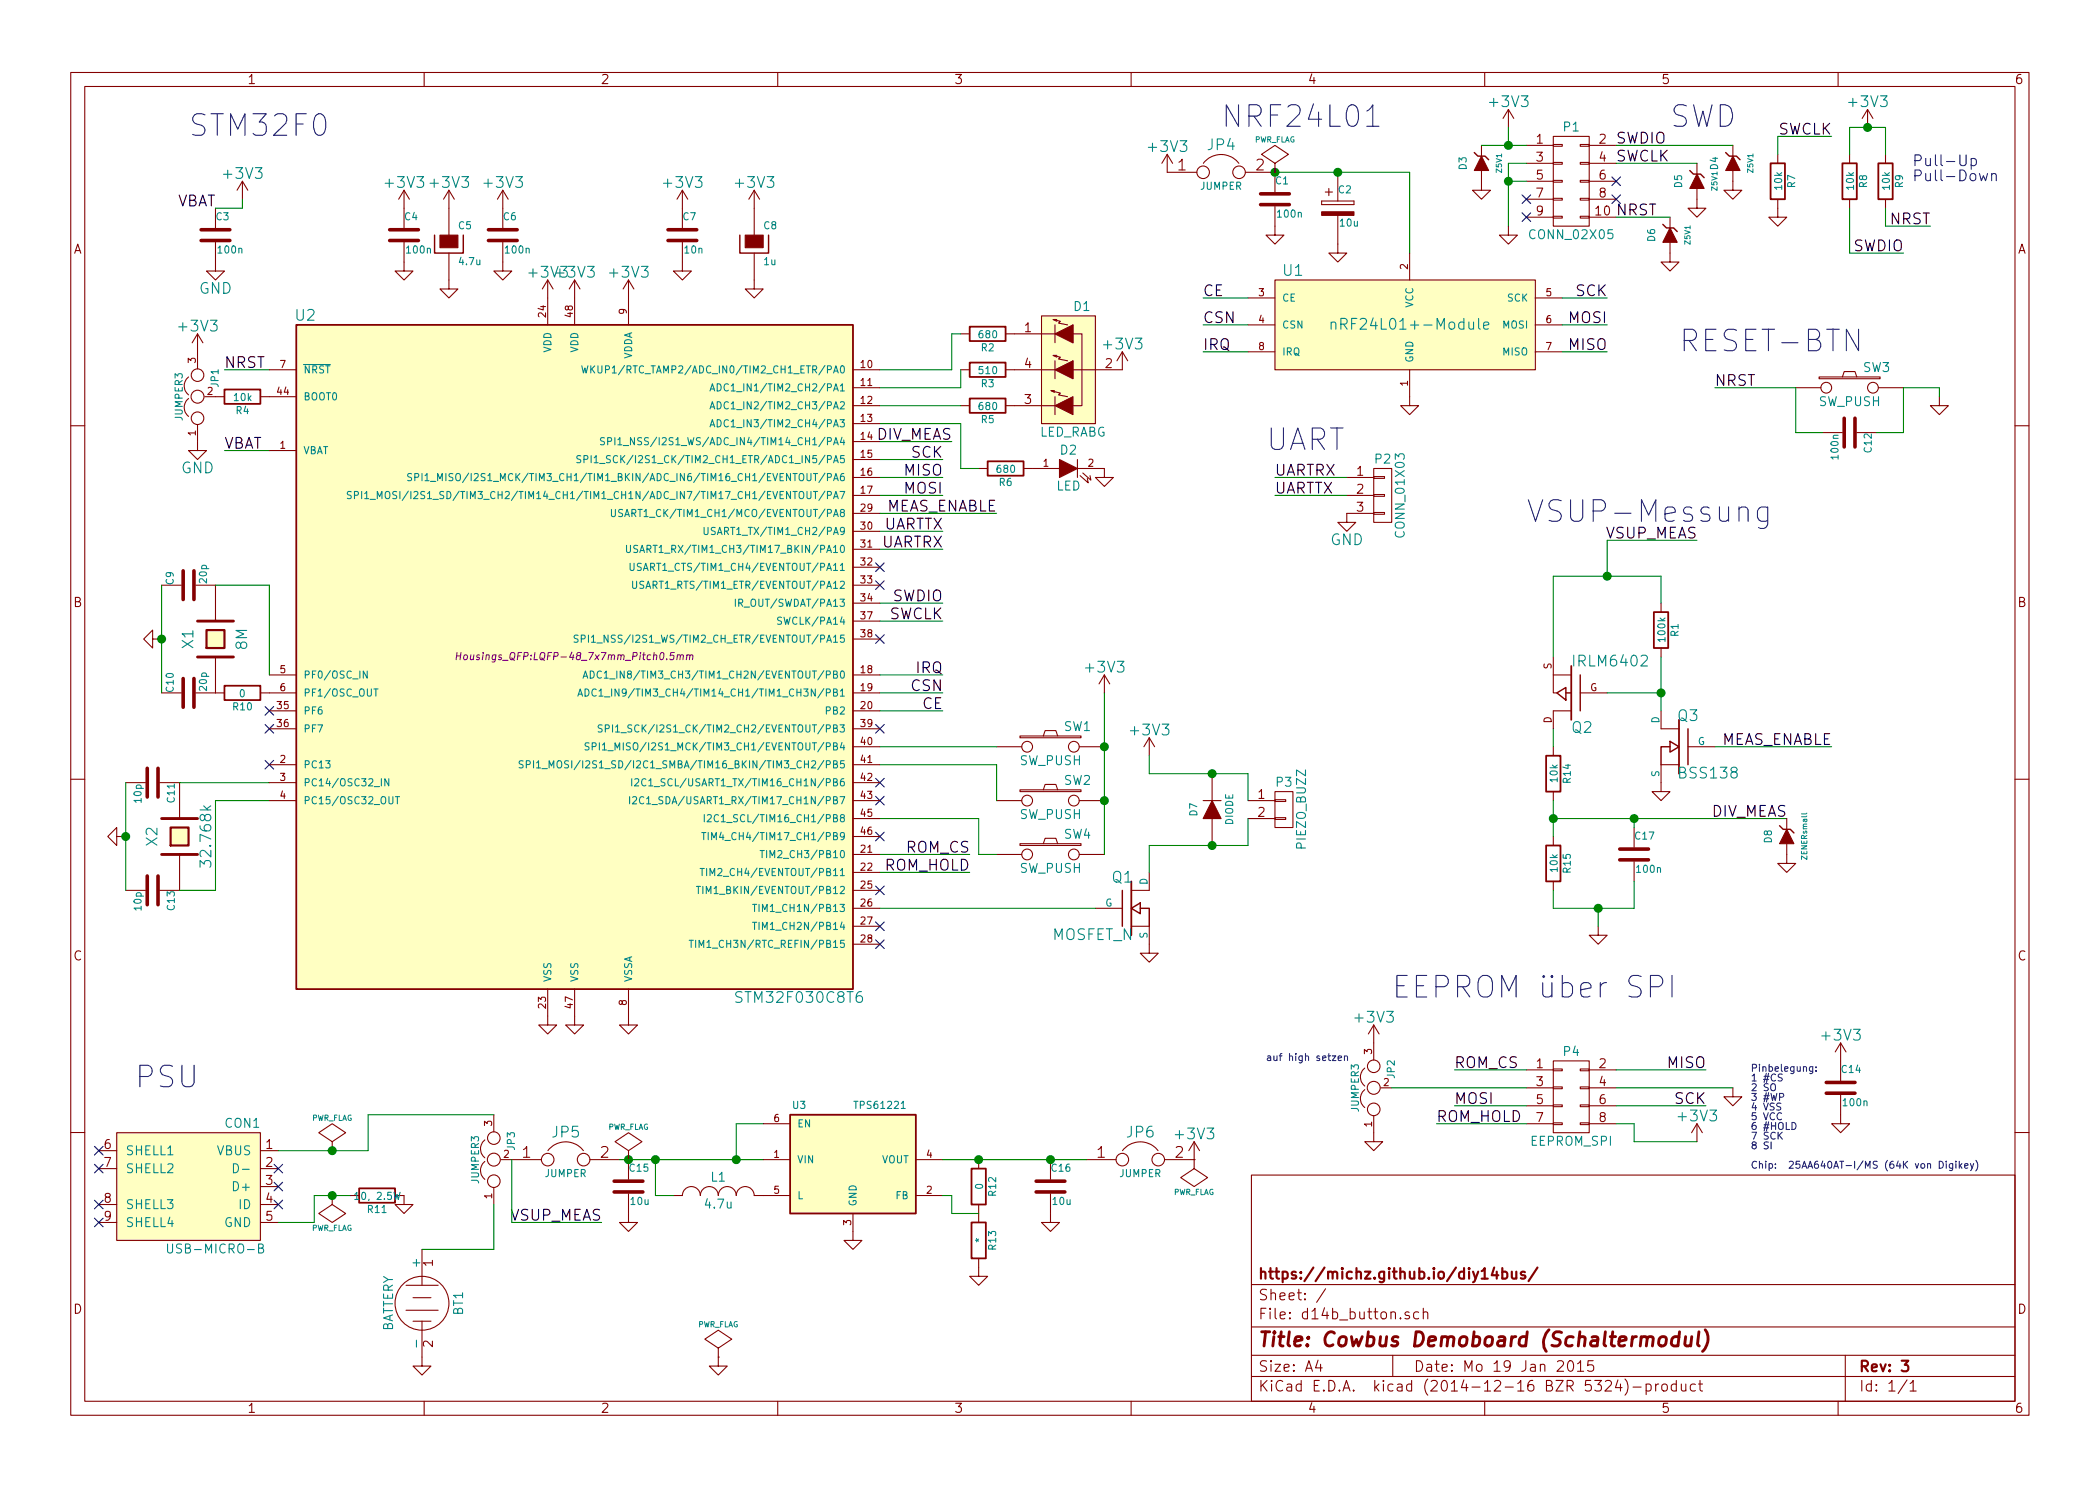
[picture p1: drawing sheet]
<svg xmlns="http://www.w3.org/2000/svg" width="297mm" height="210mm" viewBox="0 0 297 210" stroke-linecap="round" stroke-linejoin="round" font-family="sans-serif">
<defs><g id="words">
<g font-size="4.2" fill="#0000c2">
<text x="26.7" y="19.3">STM32F0</text>
<text x="172.7" y="18">NRF24L01</text>
<text x="236.2" y="18">SWD</text>
<text x="237.5" y="49.8">RESET-BTN</text>
<text x="179.1" y="63.7">UART</text>
<text x="215.9" y="73.9">VSUP-Messung</text>
<text x="196.8" y="141.2">EEPROM über SPI</text>
<text x="19" y="153.9">PSU</text>
</g>
<text font-size="2.8" fill="#840000" x="178" y="190.5">Title: Cowbus Demoboard (Schaltermodul)</text>
<g font-size="2.1" fill="#008484">
<text x="210.9" y="15.2">+3V3</text>
<text x="261.7" y="15.2">+3V3</text>
<text x="162.6" y="21.5">+3V3</text>
<text x="170.8" y="21.3">JP4</text>
<text x="31.8" y="25.3">+3V3</text>
<text x="54.7" y="26.6">+3V3 +3V3</text>
<text x="68.6" y="26.6">+3V3</text>
<text x="94" y="26.6">+3V3</text>
<text x="104.2" y="26.6">+3V3</text>
<text x="28.1" y="41.6">GND</text>
<text x="75" y="39.3">+3V3</text>
<text x="78.8" y="39.3">+3V3</text>
<text x="86.4" y="39.3">+3V3</text>
<text x="181.5" y="39">U1</text>
<text x="25.5" y="46.9">+3V3</text>
<text x="41.8" y="45.4">U2</text>
<text x="189.6" y="46.7">nRF24L01+-Module</text>
<text x="156.3" y="49.4">+3V3</text>
<text x="25.6" y="67">GND</text>
<text x="188.1" y="77.1">GND</text>
<text x="27.4" y="91.7" transform="rotate(-90 27.4 91.7)">X1</text>
<text x="35" y="91.9" transform="rotate(-90 35 91.9)">8M</text>
<text x="153.7" y="95.2">+3V3</text>
<text x="222.8" y="94.3">IRLM6402</text>
<text x="160.1" y="104.1">+3V3</text>
<text x="222.4" y="103.7">Q2</text>
<text x="237.4" y="102">Q3</text>
<text x="237.7" y="110.2">BSS138</text>
<text x="22.3" y="119.7" transform="rotate(-90 22.3 119.7)">X2</text>
<text x="29.9" y="122.2" transform="rotate(-90 29.9 122.2)">32.768k</text>
<text x="157.4" y="124.9">Q1</text>
<text x="148.8" y="133">MOSFET_N</text>
<text x="104.6" y="141.9">STM32F030C8T6</text>
<text x="191.8" y="144.7">+3V3</text>
<text x="257.9" y="147.2">+3V3</text>
<text x="78.1" y="161">JP5</text>
<text x="159.4" y="161">JP6</text>
<text x="166.4" y="161.2">+3V3</text>
<text x="237.5" y="158.7">+3V3</text>
</g>
<g font-size="2.1">
<text x="228.6" y="20.3">SWDIO</text>
<text x="228.6" y="22.9">SWCLK</text>
<text x="251.3" y="19">SWCLK</text>
<text x="24.7" y="29.2">VBAT</text>
<text x="228.6" y="30.5">NRST</text>
<text x="262.1" y="35.6">SWDIO</text>
<text x="267.3" y="31.7">NRST</text>
<text x="170.2" y="41.9">CE</text>
<text x="222.9" y="41.9">SCK</text>
<text x="170.2" y="45.7">CSN</text>
<text x="221.9" y="45.7">MOSI</text>
<text x="31.7" y="52.1">NRST</text>
<text x="170.2" y="49.5">IRQ</text>
<text x="221.9" y="49.5">MISO</text>
<text x="242.6" y="54.6">NRST</text>
<text x="31.7" y="63.5">VBAT</text>
<text x="123.8" y="62.2">DIV_MEAS</text>
<text x="128.9" y="64.8">SCK</text>
<text x="127.9" y="67.3">MISO</text>
<text x="127.9" y="69.8">MOSI</text>
<text x="180.3" y="67.3">UARTRX</text>
<text x="180.3" y="69.8">UARTTX</text>
<text x="124.5" y="77.5">UARTRX</text>
<text x="124.7" y="74.9">UARTTX</text>
<text x="124.9" y="72.4">MEAS_ENABLE</text>
<text x="226.9" y="76.2">VSUP_MEAS</text>
<text x="125.6" y="87.6">SWCLK</text>
<text x="126.2" y="85.1">SWDIO</text>
<text x="129.6" y="95.2">IRQ</text>
<text x="128.9" y="97.8">CSN</text>
<text x="130.4" y="100.3">CE</text>
<text x="243.1" y="105.4">MEAS_ENABLE</text>
<text x="241.9" y="115.6">DIV_MEAS</text>
<text x="125" y="123.2">ROM_HOLD</text>
<text x="128.1" y="120.6">ROM_CS</text>
<text x="205.7" y="151.1">ROM_CS</text>
<text x="235.9" y="151.1">MISO</text>
<text x="203.2" y="158.7">ROM_HOLD</text>
<text x="205.7" y="156.2">MOSI</text>
<text x="236.8" y="156.2">SCK</text>
<text x="72" y="172.7">VSUP_MEAS</text>
</g>
<g font-size="2.1" fill="#0000c2">
<text x="270.5" y="23.5">Pull-Up</text>
<text x="270.5" y="25.6">Pull-Down</text>
</g>
<g font-size="2.1" fill="#840000">
<text x="166.6" y="24.1">1</text>
<text x="177.6" y="24.1">2</text>
<text x="73.9" y="163.8">1</text>
<text x="84.9" y="163.8">2</text>
<text x="155.2" y="163.8">1</text>
<text x="166.2" y="163.8">2</text>
<text x="178" y="184">Sheet: /</text>
<text x="178" y="181">https://michz.github.io/diy14bus/</text>
<text x="178" y="186.7">File: d14b_button.sch</text>
<text x="178" y="196.9">KiCad E.D.A. kicad (2014-12-16 BZR 5324)-product</text>
<text x="178" y="194.1">Size: A4</text>
<text x="200" y="194.1">Date: Mo 19 Jan 2015</text>
<text x="263" y="194.1">Rev: 3</text>
<text x="263" y="196.9">Id: 1/1</text>
</g>
<g font-size="1.8" fill="#840000">
<text x="35" y="11.9">1</text>
<text x="85" y="11.9">2</text>
<text x="135" y="11.9">3</text>
<text x="185" y="11.9">4</text>
<text x="235" y="11.9">5</text>
<text x="285" y="11.9">6</text>
<text x="217.3" y="20.3">1</text>
<text x="217.3" y="22.9">3</text>
<text x="226.2" y="20.3">2</text>
<text x="226.2" y="22.9">4</text>
<text x="217.3" y="25.4">5</text>
<text x="217.3" y="27.9">7</text>
<text x="226.2" y="25.4">6</text>
<text x="226.2" y="27.9">8</text>
<text x="10.4" y="35.9">A</text>
<text x="217.3" y="30.5">9</text>
<text x="225.7" y="30.5">10</text>
<text x="285.4" y="35.9">A</text>
<text x="144.9" y="47">1</text>
<text x="144.9" y="52.1">4</text>
<text x="156.4" y="52.1">2</text>
<text x="144.9" y="57.1">3</text>
<text x="191.9" y="67.3">1</text>
<text x="191.9" y="69.8">2</text>
<text x="191.9" y="72.4">3</text>
<text x="10.4" y="85.9">B</text>
<text x="285.4" y="85.9">B</text>
<text x="178" y="113">1</text>
<text x="178" y="115.6">2</text>
<text x="10.4" y="135.9">C</text>
<text x="285.4" y="135.9">C</text>
<text x="217.3" y="151.1">1</text>
<text x="217.3" y="153.7">3</text>
<text x="226.2" y="151.1">2</text>
<text x="226.2" y="153.7">4</text>
<text x="217.3" y="156.2">5</text>
<text x="217.3" y="158.7">7</text>
<text x="226.2" y="156.2">6</text>
<text x="226.2" y="158.7">8</text>
<text x="14.8" y="162.6">6</text>
<text x="14.8" y="165.1">7</text>
<text x="37.6" y="162.6">1</text>
<text x="37.6" y="165.1">2</text>
<text x="37.6" y="167.6">3</text>
<text x="14.8" y="170.2">8</text>
<text x="14.8" y="172.7">9</text>
<text x="37.6" y="170.2">4</text>
<text x="37.6" y="172.7">5</text>
<text x="61.2" y="179.2" transform="rotate(-90 61.2 179.2)">1</text>
<text x="10.4" y="185.9">D</text>
<text x="285.4" y="185.9">D</text>
<text x="61.2" y="190.6" transform="rotate(-90 61.2 190.6)">2</text>
<text x="35" y="199.9">1</text>
<text x="85" y="199.9">2</text>
<text x="135" y="199.9">3</text>
<text x="185" y="199.9">4</text>
<text x="235" y="199.9">5</text>
<text x="285" y="199.9">6</text>
</g>
<g font-size="1.8" fill="#008484">
<text x="221.2" y="18.6">P1</text>
<text x="216.6" y="33.8">CONN_02X05</text>
<text x="151.9" y="44">D1</text>
<text x="263.5" y="52.6">SW3</text>
<text x="257.3" y="57.4">SW_PUSH</text>
<text x="146.9" y="61.8">LED_RABG</text>
<text x="150" y="64.3">D2</text>
<text x="194.5" y="65.6">P2</text>
<text x="149.4" y="69.4">LED</text>
<text x="198.7" y="75.7" transform="rotate(-90 198.7 75.7)">CONN_01X03</text>
<text x="150.5" y="103.4">SW1</text>
<text x="144.2" y="108.2">SW_PUSH</text>
<text x="150.5" y="111">SW2</text>
<text x="180.5" y="111.3">P3</text>
<text x="144.2" y="115.9">SW_PUSH</text>
<text x="150.5" y="118.7">SW4</text>
<text x="144.2" y="123.5">SW_PUSH</text>
<text x="184.7" y="120" transform="rotate(-90 184.7 120)">PIEZO_BUZZ</text>
<text x="221.2" y="149.4">P4</text>
<text x="31.9" y="159.6">CON1</text>
<text x="17.8" y="163.4">SHELL1</text>
<text x="17.8" y="166">SHELL2</text>
<text x="30.7" y="163.4">VBUS</text>
<text x="100.6" y="167.2">L1</text>
<text x="216.5" y="162.1">EEPROM_SPI</text>
<text x="17.8" y="171.1">SHELL3</text>
<text x="17.8" y="173.6">SHELL4</text>
<text x="31.6" y="173.6">GND</text>
<text x="33.2" y="168.5">D+</text>
<text x="33.8" y="171.1">ID</text>
<text x="99.8" y="171">4.7u</text>
<text x="24.4" y="177.3">USB-MICRO-B</text>
<text x="59.4" y="179.2" transform="rotate(-90 59.4 179.2)">+</text>
<text x="55.6" y="188.6" transform="rotate(-90 55.6 188.6)">BATTERY</text>
<text x="59.4" y="190.4" transform="rotate(-90 59.4 190.4)">-</text>
<text x="65.5" y="186.1" transform="rotate(-90 65.5 186.1)">BT1</text>
</g>
<g font-size="1.4" fill="#008484">
<text x="207.4" y="24" transform="rotate(-90 207.4 24)">D3</text>
<text x="243" y="24" transform="rotate(-90 243 24)">D4</text>
<text x="169.8" y="26.8">JUMPER</text>
<text x="180.4" y="26.1">C1</text>
<text x="189.3" y="27.4">C2</text>
<text x="237.9" y="26.5" transform="rotate(-90 237.9 26.5)">D5</text>
<text x="252.1" y="26.8" transform="rotate(-90 252.1 26.8)">10k</text>
<text x="253.9" y="26.5" transform="rotate(-90 253.9 26.5)">R7</text>
<text x="262.2" y="26.8" transform="rotate(-90 262.2 26.8)">10k</text>
<text x="264.1" y="26.5" transform="rotate(-90 264.1 26.5)">R8</text>
<text x="267.3" y="26.8" transform="rotate(-90 267.3 26.8)">10k</text>
<text x="269.2" y="26.5" transform="rotate(-90 269.2 26.5)">R9</text>
<text x="30.6" y="31.2">C3</text>
<text x="30.9" y="35.9">100n</text>
<text x="57.3" y="31.2">C4</text>
<text x="57.6" y="35.9">100n</text>
<text x="64.9" y="32.4">C5</text>
<text x="71.2" y="31.2">C6</text>
<text x="71.6" y="35.9">100n</text>
<text x="96.6" y="31.2">C7</text>
<text x="96.9" y="35.9">10n</text>
<text x="108.1" y="32.4">C8</text>
<text x="180.8" y="30.8">100n</text>
<text x="189.6" y="32">10u</text>
<text x="234.1" y="34.2" transform="rotate(-90 234.1 34.2)">D6</text>
<text x="65" y="37.5">4.7u</text>
<text x="108.1" y="37.5">1u</text>
<text x="138.6" y="47.8">680</text>
<text x="181.4" y="42.7">CE</text>
<text x="181.4" y="46.5">CSN</text>
<text x="199.9" y="43.6" transform="rotate(-90 199.9 43.6)">VCC</text>
<text x="212.5" y="46.5">MOSI</text>
<text x="213.2" y="42.7">SCK</text>
<text x="42.9" y="52.8">NRST</text>
<text x="78" y="50" transform="rotate(-90 78 50)">VDD</text>
<text x="81.8" y="50" transform="rotate(-90 81.8 50)">VDD</text>
<text x="85.2" y="52.8">WKUP1/RTC_TAMP2/ADC_IN0/TIM2_CH1_ETR/PA0</text>
<text x="89.4" y="51" transform="rotate(-90 89.4 51)">VDDA</text>
<text x="138.6" y="52.9">510</text>
<text x="138.8" y="49.7">R2</text>
<text x="181.4" y="50.3">IRQ</text>
<text x="199.9" y="51.3" transform="rotate(-90 199.9 51.3)">GND</text>
<text x="212.5" y="50.3">MISO</text>
<text x="25.8" y="59.5" transform="rotate(-90 25.8 59.5)">JUMPER3</text>
<text x="30.9" y="54.7" transform="rotate(-90 30.9 54.7)">JP1</text>
<text x="33.1" y="56.7">10k</text>
<text x="33.4" y="58.6">R4</text>
<text x="42.9" y="56.6">BOOT0</text>
<text x="102.4" y="55.4">ADC1_IN1/TIM2_CH2/PA1</text>
<text x="102.4" y="57.9">ADC1_IN2/TIM2_CH3/PA2</text>
<text x="138.6" y="58">680</text>
<text x="138.8" y="59.9">R5</text>
<text x="138.8" y="54.8">R3</text>
<text x="42.9" y="64.3">VBAT</text>
<text x="85.4" y="65.5">SPI1_SCK/I2S1_CK/TIM2_CH1_ETR/ADC1_IN5/PA5</text>
<text x="88.9" y="63">SPI1_NSS/I2S1_WS/ADC_IN4/TIM14_CH1/PA4</text>
<text x="102.4" y="60.4">ADC1_IN3/TIM2_CH4/PA3</text>
<text x="260" y="64.9" transform="rotate(-90 260 64.9)">100n</text>
<text x="264.7" y="64" transform="rotate(-90 264.7 64)">C12</text>
<text x="56.9" y="70.6">SPI1_MOSI/I2S1_SD/TIM3_CH2/TIM14_CH1/TIM1_CH1N/ADC_IN7/TIM17_CH1/EVENTOUT/PA7</text>
<text x="64" y="68.1">SPI1_MISO/I2S1_MCK/TIM3_CH1/TIM1_BKIN/ADC_IN6/TIM16_CH1/EVENTOUT/PA6</text>
<text x="141.1" y="66.9">680</text>
<text x="141.4" y="68.8">R6</text>
<text x="89" y="73.1">USART1_CK/TIM1_CH1/MCO/EVENTOUT/PA8</text>
<text x="101" y="75.7">USART1_TX/TIM1_CH2/PA9</text>
<text x="24.6" y="82.7" transform="rotate(-90 24.6 82.7)">C9</text>
<text x="29.3" y="82.4" transform="rotate(-90 29.3 82.4)">20p</text>
<text x="91.1" y="80.8">USART1_CTS/TIM1_CH4/EVENTOUT/PA11</text>
<text x="91.1" y="83.3">USART1_RTS/TIM1_ETR/EVENTOUT/PA12</text>
<text x="91.4" y="78.2">USART1_RX/TIM1_CH3/TIM17_BKIN/PA10</text>
<text x="104.9" y="85.8">IR_OUT/SWDAT/PA13</text>
<text x="110.5" y="88.4">SWCLK/PA14</text>
<text x="84.4" y="90.9">SPI1_NSS/I2S1_WS/TIM2_CH_ETR/EVENTOUT/PA15</text>
<text x="235.6" y="90.7" transform="rotate(-90 235.6 90.7)">100k</text>
<text x="237.4" y="90" transform="rotate(-90 237.4 90)">R1</text>
<text x="24.6" y="97.9" transform="rotate(-90 24.6 97.9)">C10</text>
<text x="29.3" y="97.7" transform="rotate(-90 29.3 97.7)">20p</text>
<text x="33" y="100.5">R10</text>
<text x="33.9" y="98.6">0</text>
<text x="42.9" y="96">PF0/OSC_IN</text>
<text x="42.9" y="98.5">PF1/OSC_OUT</text>
<text x="42.9" y="101.1">PF6</text>
<text x="86.1" y="96">ADC1_IN8/TIM3_CH3/TIM1_CH2N/EVENTOUT/PB0</text>
<text x="86.1" y="98.5">ADC1_IN9/TIM3_CH4/TIM14_CH1/TIM1_CH3N/PB1</text>
<text x="116.9" y="101.1">PB2</text>
<text x="42.9" y="103.6">PF7</text>
<text x="86.4" y="106.2">SPI1_MISO/I2S1_MCK/TIM3_CH1/EVENTOUT/PB4</text>
<text x="88.2" y="103.6">SPI1_SCK/I2S1_CK/TIM2_CH2/EVENTOUT/PB3</text>
<text x="234.7" y="102.4" transform="rotate(-90 234.7 102.4)">D</text>
<text x="240.1" y="105.4">G</text>
<text x="20" y="113.5" transform="rotate(-90 20 113.5)">10p</text>
<text x="24.7" y="113.5" transform="rotate(-90 24.7 113.5)">C11</text>
<text x="42.9" y="108.7">PC13</text>
<text x="42.9" y="111.2">PC14/OSC32_IN</text>
<text x="42.9" y="113.8">PC15/OSC32_OUT</text>
<text x="78.7" y="108.7">SPI1_MOSI/I2S1_SD/I2C1_SMBA/TIM16_BKIN/TIM3_CH2/PB5</text>
<text x="91.9" y="113.8">I2C1_SDA/USART1_RX/TIM17_CH1N/PB7</text>
<text x="92.2" y="111.2">I2C1_SCL/USART1_TX/TIM16_CH1N/PB6</text>
<text x="220.3" y="110.6" transform="rotate(-90 220.3 110.6)">10k</text>
<text x="222.2" y="110.8" transform="rotate(-90 222.2 110.8)">R14</text>
<text x="234.7" y="109.9" transform="rotate(-90 234.7 109.9)">S</text>
<text x="101.6" y="118.9">TIM4_CH4/TIM17_CH1/PB9</text>
<text x="101.9" y="116.3">I2C1_SCL/TIM16_CH1/PB8</text>
<text x="169.3" y="115.4" transform="rotate(-90 169.3 115.4)">D7</text>
<text x="174.4" y="116.8" transform="rotate(-90 174.4 116.8)">DIODE</text>
<text x="231.3" y="118.8">C17</text>
<text x="250.6" y="119.2" transform="rotate(-90 250.6 119.2)">D8</text>
<text x="100.8" y="123.9">TIM2_CH4/EVENTOUT/PB11</text>
<text x="108.9" y="121.4">TIM2_CH3/PB10</text>
<text x="162.3" y="125.2" transform="rotate(-90 162.3 125.2)">D</text>
<text x="220.3" y="123.3" transform="rotate(-90 220.3 123.3)">10k</text>
<text x="222.2" y="123.5" transform="rotate(-90 222.2 123.5)">R15</text>
<text x="231.6" y="123.5">100n</text>
<text x="20" y="128.8" transform="rotate(-90 20 128.8)">10p</text>
<text x="24.7" y="128.7" transform="rotate(-90 24.7 128.7)">C13</text>
<text x="100.1" y="126.5">TIM1_BKIN/EVENTOUT/PB12</text>
<text x="107.8" y="129">TIM1_CH1N/PB13</text>
<text x="107.8" y="131.6">TIM1_CH2N/PB14</text>
<text x="156.3" y="128.3">G</text>
<text x="99.5" y="134.1">TIM1_CH3N/RTC_REFIN/PB15</text>
<text x="162.3" y="132.8" transform="rotate(-90 162.3 132.8)">S</text>
<text x="78" y="138.9" transform="rotate(-90 78 138.9)">VSS</text>
<text x="81.8" y="138.9" transform="rotate(-90 81.8 138.9)">VSS</text>
<text x="89.4" y="138.9" transform="rotate(-90 89.4 138.9)">VSSA</text>
<text x="197.3" y="152.5" transform="rotate(-90 197.3 152.5)">JP2</text>
<text x="260.5" y="151.8">C14</text>
<text x="112.1" y="156.9">U3</text>
<text x="112.8" y="159.5">EN</text>
<text x="121.1" y="156.9">TPS61221</text>
<text x="192.2" y="157.2" transform="rotate(-90 192.2 157.2)">JUMPER3</text>
<text x="260.8" y="156.5">100n</text>
<text x="67.7" y="167.4" transform="rotate(-90 67.7 167.4)">JUMPER3</text>
<text x="72.8" y="162.7" transform="rotate(-90 72.8 162.7)">JP3</text>
<text x="77.1" y="166.5">JUMPER</text>
<text x="89.1" y="165.8">C15</text>
<text x="112.8" y="164.6">VIN</text>
<text x="124.6" y="164.6">VOUT</text>
<text x="148.8" y="165.8">C16</text>
<text x="158.3" y="166.5">JUMPER</text>
<text x="50.5" y="169.8">10, 2.5W</text>
<text x="52" y="171.6">R11</text>
<text x="89.3" y="170.5">10u</text>
<text x="112.8" y="169.7">L</text>
<text x="121.2" y="170.7" transform="rotate(-90 121.2 170.7)">GND</text>
<text x="126.6" y="169.7">FB</text>
<text x="139" y="168.2" transform="rotate(-90 139 168.2)">0</text>
<text x="140.9" y="169.2" transform="rotate(-90 140.9 169.2)">R12</text>
<text x="148.9" y="170.5">10u</text>
<text x="139" y="175.8" transform="rotate(-90 139 175.8)">*</text>
<text x="140.9" y="176.8" transform="rotate(-90 140.9 176.8)">R13</text>
</g>
<g font-size="1.4" fill="#840000">
<text x="178.1" y="41.9">3</text>
<text x="199.1" y="38.1" transform="rotate(-90 199.1 38.1)">2</text>
<text x="218.7" y="41.9">5</text>
<text x="77.2" y="44.9" transform="rotate(-90 77.2 44.9)">24</text>
<text x="81" y="44.9" transform="rotate(-90 81 44.9)">48</text>
<text x="88.6" y="44.4" transform="rotate(-90 88.6 44.4)">9</text>
<text x="178.1" y="45.7">4</text>
<text x="218.7" y="45.7">6</text>
<text x="27.7" y="51.4" transform="rotate(-90 27.7 51.4)">3</text>
<text x="39.6" y="52.1">7</text>
<text x="121.8" y="52.1">10</text>
<text x="178.1" y="49.5">8</text>
<text x="218.7" y="49.5">7</text>
<text x="29.3" y="55.9">2</text>
<text x="39.2" y="55.9">44</text>
<text x="121.8" y="54.6">11</text>
<text x="121.8" y="57.1">12</text>
<text x="121.8" y="59.7">13</text>
<text x="199.1" y="54.6" transform="rotate(-90 199.1 54.6)">1</text>
<text x="27.7" y="61.6" transform="rotate(-90 27.7 61.6)">1</text>
<text x="39.6" y="63.5">1</text>
<text x="121.8" y="62.2">14</text>
<text x="121.8" y="64.8">15</text>
<text x="121.8" y="67.3">16</text>
<text x="121.8" y="69.8">17</text>
<text x="147.6" y="66">1</text>
<text x="153.9" y="66">2</text>
<text x="121.8" y="74.9">30</text>
<text x="121.8" y="77.5">31</text>
<text x="121.8" y="72.4">29</text>
<text x="121.8" y="80">32</text>
<text x="121.8" y="82.5">33</text>
<text x="121.8" y="85.1">34</text>
<text x="121.8" y="87.6">37</text>
<text x="39.6" y="95.2">5</text>
<text x="121.8" y="95.2">18</text>
<text x="121.8" y="90.2">38</text>
<text x="219.5" y="94.7" transform="rotate(-90 219.5 94.7)">S</text>
<text x="39.2" y="100.3">35</text>
<text x="39.6" y="97.8">6</text>
<text x="121.8" y="100.3">20</text>
<text x="121.8" y="97.8">19</text>
<text x="224.9" y="97.8">G</text>
<text x="39.2" y="102.9">36</text>
<text x="39.6" y="107.9">2</text>
<text x="121.8" y="105.4">40</text>
<text x="121.8" y="107.9">41</text>
<text x="121.8" y="102.9">39</text>
<text x="219.5" y="102.4" transform="rotate(-90 219.5 102.4)">D</text>
<text x="39.6" y="110.5">3</text>
<text x="39.6" y="113">4</text>
<text x="121.8" y="110.5">42</text>
<text x="121.8" y="113">43</text>
<text x="121.8" y="115.6">45</text>
<text x="121.8" y="118.1">46</text>
<text x="121.8" y="120.6">21</text>
<text x="121.8" y="123.2">22</text>
<text x="121.8" y="125.7">25</text>
<text x="121.8" y="128.3">26</text>
<text x="121.8" y="130.8">27</text>
<text x="121.8" y="133.3">28</text>
<text x="77.2" y="142.6" transform="rotate(-90 77.2 142.6)">23</text>
<text x="81" y="142.6" transform="rotate(-90 81 142.6)">47</text>
<text x="88.6" y="142.2" transform="rotate(-90 88.6 142.2)">8</text>
<text x="194.1" y="149.1" transform="rotate(-90 194.1 149.1)">3</text>
<text x="195.7" y="153.7">2</text>
<text x="69.6" y="159.3" transform="rotate(-90 69.6 159.3)">3</text>
<text x="109.5" y="158.7">6</text>
<text x="194.1" y="159.4" transform="rotate(-90 194.1 159.4)">1</text>
<text x="71.2" y="163.8">2</text>
<text x="109.5" y="163.8">1</text>
<text x="131.1" y="163.8">4</text>
<text x="69.6" y="169.6" transform="rotate(-90 69.6 169.6)">1</text>
<text x="109.5" y="168.9">5</text>
<text x="120.4" y="173.3" transform="rotate(-90 120.4 173.3)">3</text>
<text x="131.1" y="168.9">2</text>
</g>
<text font-size="1.4" fill="#840084" x="65.9" y="93.4">Housings_QFP:LQFP-48_7x7mm_Pitch0.5mm</text>
<g font-size="1.4" fill="#0000c2">
<text x="179.1" y="150.1">auf high setzen</text>
<text x="247.6" y="151.6">Pinbelegung:</text>
<text x="247.6" y="153">1 #CS</text>
<text x="247.6" y="154.4">2 SO</text>
<text x="247.6" y="155.7">3 #WP</text>
<text x="247.6" y="157.1">4 VSS</text>
<text x="247.6" y="158.5">5 VCC</text>
<text x="247.6" y="159.9">6 #HOLD</text>
<text x="247.6" y="161.2">7 SCK</text>
<text x="247.6" y="162.6">8 SI</text>
<text x="247.6" y="165.3">Chip: 25AA640AT-I/MS (64K von Digikey)</text>
</g>
<g font-size="1.1" fill="#008484">
<text x="177.4" y="20.1">PWR_FLAG</text>
<text x="212.4" y="24.4" transform="rotate(-90 212.4 24.4)">Z5V1</text>
<text x="242.9" y="26.9" transform="rotate(-90 242.9 26.9)">Z5V1</text>
<text x="248" y="24.4" transform="rotate(-90 248 24.4)">Z5V1</text>
<text x="239.1" y="34.5" transform="rotate(-90 239.1 34.5)">Z5V1</text>
<text x="255.6" y="121.5" transform="rotate(-90 255.6 121.5)">ZENERsmall</text>
<text x="44" y="158.6">PWR_FLAG</text>
<text x="85.9" y="159.8">PWR_FLAG</text>
<text x="165.9" y="169.1">PWR_FLAG</text>
<text x="44" y="174.1">PWR_FLAG</text>
<text x="98.6" y="187.8">PWR_FLAG</text>
</g>
</g></defs>
<g fill="none" stroke="#840000" stroke-width=".15">
<path d="M10 10.3h277v189.9h-277zM12 12.2h273v186.1h-273zM60 10.3v1.9M110 10.3v1.9M160 10.3v1.9M210 10.3v1.9M213.4 15.5l-.8 1.3M213.4 15.5v2.5M213.4 15.5l.7 1.3M219.7 19.3h5.1v12.7h-5.1zM260 10.3v1.9M264.2 15.5l-.8 1.3"/>
<path d="M264.2 15.5v2.5M264.2 15.5l.7 1.3M30.5 34.3v4h1.2l-1.2 1.3-1.3-1.3h1.3M30.5 29.5v2.8M34.3 25.6l-.8 1.3M34.3 25.6v2.6M34.3 25.6l.8 1.3M57.1 34.3v4h1.3l-1.3 1.3-1.2-1.3h1.2M57.1 26.9v5.4M57.1 26.9l-.7 1.3M57.1 26.9l.8 1.3M63.5 35.8v5.1h1.3l-1.3 1.3-1.3-1.3h1.3"/>
<path d="M63.5 26.9l-.8 1.3M63.5 26.9v6.4M63.5 26.9l.8 1.3M71.1 34.3v4h1.3l-1.3 1.3-1.3-1.3h1.3M71.1 26.9v5.4M71.1 26.9l-.7 1.3M71.1 26.9l.8 1.3M77.5 39.6l-.8 1.3M77.5 39.6v6.4M77.5 39.6l.7 1.3M81.3 39.6l-.8 1.3M81.3 39.6v6.4"/>
<path d="M81.3 39.6l.7 1.3M88.9 39.6v6.4M88.9 39.6l-.8 1.3M88.9 39.6l.8 1.3M96.5 34.3v4h1.3l-1.3 1.3-1.3-1.3h1.3M96.5 26.9v5.4M96.5 26.9l-.7 1.3M96.5 26.9l.8 1.3M106.7 35.8v5.1h1.2l-1.2 1.3-1.3-1.3h1.3M106.7 26.9l-.8 1.3M106.7 26.9v6.4M106.7 26.9l.7 1.3"/>
<path d="M165.1 21.8l-.8 1.3M165.1 21.8v2.6h4.2M165.1 21.8l.8 1.3M170.2 23.1a3.2 3.2 0 0 1 5 0M176.1 24.4h4.2M180.3 39.6h36.9v12.7h-36.9zM180.3 29.2v4.1h1.3l-1.3 1.2-1.2-1.2h1.2M180.3 24.4h.1M180.3 23.1l1.9-1.3-1.9-1.2-1.9 1.2 1.9 1.3v1.3M180.3 24.4v2.8M186.9 28.4v.6zM186.9 29h4.6z"/>
<path d="M186.9 28.4h4.6zM187.5 27.2h1zM188 26.7v1zM189.2 30.5v5.3h1.3l-1.3 1.3-1.2-1.3h1.2M189.2 24.4v4M191.5 28.4v.6zM199.4 35.8v3.8M209.5 24.1v2.8h1.3l-1.3 1.3-1.2-1.3h1.2M209.5 20.6v1.5M213.4 32v1.3h1.2l-1.2 1.2-1.3-1.2h1.3M215.9 20.6h3.8M215.9 23.1h3.8"/>
<path d="M215.9 25.6h3.8M215.9 28.2h3.8M215.9 30.7h3.8M219.7 30.6h1.3v.3h-1.3zM219.7 28.1h1.3v.2h-1.3zM219.7 25.5h1.3v.3h-1.3zM219.7 23h1.3v.2h-1.3zM219.7 20.4h1.3v.3h-1.3zM223.5 30.6h1.3v.3h-1.3zM223.5 28.1h1.3v.2h-1.3zM223.5 25.5h1.3v.3h-1.3zM223.5 23h1.3v.2h-1.3z"/>
<path d="M223.5 20.4h1.3v.3h-1.3zM224.8 20.6h3.8M224.8 23.1h3.8M224.8 25.6h3.8M224.8 28.2h3.8M224.8 30.7h3.8M236.2 34.3v2.8h1.3l-1.3 1.2-1.3-1.2h1.3M236.2 30.7v1.6M240 26.7v2.8h1.3l-1.3 1.2-1.2-1.2h1.2M240 23.1v1.5M245.1 24.1v2.8h1.3l-1.3 1.3-1.3-1.3h1.3M245.1 20.6v1.5"/>
<path d="M251.5 28.2v2.5h1.2l-1.2 1.3-1.3-1.3h1.3M251.5 21.8v1.3M261.6 21.8v1.3M261.6 28.2v1.3M266.7 21.8v1.3M266.7 28.2v1.3M26.7 56.4a1.63 1.63 0 0 0 0 2.5M26.7 53.3a1.63 1.63 0 0 0 0 2.6M27.9 47.2v5M27.9 47.2l-.7 1.3M27.9 47.2l.8 1.3M30.5 56.1h1.2"/>
<path d="M36.8 56.1h5.1M38.1 52.3h3.8M120.6 57.4h3.9M120.6 52.3h3.9M120.6 54.9h3.9M120.6 59.9h3.9M135.9 57.4h1.3M135.9 52.3h1.3M135.9 47.2h1.3M142.2 57.4h7M142.2 52.3h7M142.2 47.2h7"/>
<path d="M147.3 44.7h7.6v15.2h-7.6zM149 55.4l1 .2-.3 .3 1.3 .2M149 50.3l1 .2-.3 .3 1.3 .2M149 45.2l1 .3-.3 .2 1.3 .3M149.1 55.3h-.5l.5 .2M149.2 51v2.6M149.2 46v2.5M149.2 56.1v2.6M149.5 50.3h-.5l.5 .2M149.5 45.2h-.5l.5 .3M151.8 51v2.6zM151.8 51h.1"/>
<path d="M151.8 46v2.5zM151.8 46h.1M151.8 47.2h1.2v10.2h-1.2M158.7 49.8v2.5h-6.9M158.7 49.8l-.7 1.2M158.7 49.8l.8 1.2M176.5 42.2h3.8M176.5 46h3.8M176.5 49.8h3.8M199.4 52.3v5.1h1.3l-1.3 1.3-1.3-1.3h1.3M217.2 42.2h3.8M217.2 46h3.8"/>
<path d="M217.2 49.8h3.8M254 54.9h3.6M257.3 53.3h8.6v.3h-8.6zM260.6 53.3l.3-.7h1.5l.2 .7M265.7 54.9h3.5M274.3 56.1v1.3h1.3l-1.3 1.3-1.3-1.3h1.3M10 60.2h2M27.9 60.1v3.6h1.3l-1.3 1.3-1.2-1.3h1.2M38.1 63.7h3.8M120.6 67.6h3.9M120.6 70.1h3.9M120.6 72.6h3.9"/>
<path d="M120.6 75.2h3.9M120.6 77.7h3.9M120.6 62.5h3.9M120.6 65h3.9M138.4 66.3h1.3M144.8 66.3h5.1M152.4 66.3h3.8v1.3h1.3l-1.3 1.2-1.3-1.2h1.3M152.4 65v2.6M152.8 67.3l1.1 1-.1-.6M153.2 66.9l1.1 1-.1-.6M190.5 67.6h3.8M190.5 70.1h3.8"/>
<path d="M194.3 72.5h1.5v.3h-1.5zM194.3 70h1.5v.2h-1.5zM194.3 67.4h1.5v.3h-1.5zM194.3 66.3h2.5v7.6h-2.5zM194.3 72.6h-3.8v1.3h1.3l-1.3 1.3-1.3-1.3h1.3M257.8 61.2h2.8M262.6 61.2h2.8M285 60.2h2M21.6 90.4v-1.3l-1.3 1.3 1.3 1.3v-1.3h1.3M22.9 82.8h2.8M22.9 98h2.8M27.7 82.8h2.8v5.1"/>
<path d="M27.7 98h4M30.5 93v5M36.8 98h5.1M38.1 95.5h3.8M120.6 82.8h3.9M120.6 98h3.9M120.6 95.5h3.9M120.6 80.3h3.9M120.6 85.3h3.9M120.6 87.9h3.9M120.6 90.4h3.9M156.2 95.5l-.8 1.3"/>
<path d="M156.2 95.5v2.5M156.2 95.5l.8 1.3M219.7 95.5v2.5h.5M219.7 95.5h2.5M219.7 93v2.5M223.5 98h3.8M234.9 85.3v1.3M234.9 91.7v1.3M10 110.3h2M16.5 118.4v-1.3l-1.3 1.3 1.3 1.2v-1.2h1.3M17.8 110.7h2.8M22.6 110.7h2.8v5.1"/>
<path d="M38.1 113.3h3.8M38.1 110.7h3.8M38.1 108.2h3.8M38.1 100.6h3.8M38.1 103.1h3.8M120.6 105.7h3.9M120.6 113.3h3.9M120.6 110.7h3.9M120.6 115.8h3.9M120.6 108.2h3.9M120.6 100.6h3.9M120.6 103.1h3.9"/>
<path d="M120.6 118.4h3.9M141 105.7h3.5M141 113.3h3.5M144.3 104.1h8.6v.3h-8.6zM144.3 111.8h8.6v.2h-8.6zM144.3 119.4h8.6v.2h-8.6zM147.6 104.1l.2-.7h1.6l.2 .7M147.6 111.8l.2-.8h1.6l.2 .8M147.6 119.4l.2-.8h1.6l.2 .8M152.7 105.7h3.5M152.7 113.3h3.5M162.6 104.4v2.5"/>
<path d="M162.6 104.4l-.8 1.3M162.6 104.4l.7 1.3M170.2 113.3h2.5M171.4 109.5v3.8M171.4 115.8v3.8M176.5 113.3h3.8M176.5 115.8h3.8M180.3 115.7h1.6v.2h-1.6zM180.3 113.2h1.6v.2h-1.6zM180.3 112h2.6v5.1h-2.6zM219.7 105.7v1.2M219.7 112v1.3"/>
<path d="M219.7 118.4v1.2M222.2 100.6h-2.5v2.5M231.1 117.1v2.8M234.9 100.6v2.5h2.6M237.5 108.2h-2.6v3.8h1.3l-1.3 1.3-1.2-1.3h1.2M238.8 105.7h3.8M252.7 119.4v2.8h1.3l-1.3 1.2-1.2-1.2h1.2M252.7 115.8v1.5M285 110.3h2M17.8 126h2.8M25.4 120.9v5.1h-2.8M77.5 139.9v5.1h1.2l-1.2 1.3-1.3-1.3h1.3"/>
<path d="M81.3 139.9v5.1h1.2l-1.2 1.3-1.3-1.3h1.3M88.9 139.9v5.1h1.3l-1.3 1.3-1.3-1.3h1.3M120.6 126h3.9M120.6 120.9h3.9M120.6 131.1h3.9M120.6 128.5h3.9M120.6 123.4h3.9M120.6 133.6h3.9M141 120.9h3.5M152.7 120.9h3.5M154.9 128.5h3.8M160 131.1h2.6v3.8h1.2l-1.2 1.2-1.3-1.2h1.3"/>
<path d="M162.6 123.4v2.6h-2.6M219.7 124.7v1.3M226.1 131.1v1.2h1.2l-1.2 1.3-1.3-1.3h1.3M231.1 121.9v2.8M69.8 157.7v2.4M107.9 159h3.9M193 154.2a1.63 1.63 0 0 0 0 2.5M193 151.1a1.63 1.63 0 0 0 0 2.6M194.3 157.9v3.6h1.3l-1.3 1.3-1.3-1.3h1.3M194.3 145v5M194.3 145l-.8 1.3M194.3 145l.8 1.3"/>
<path d="M215.9 159h3.8M215.9 151.4h3.8M215.9 153.9h3.8M215.9 156.5h3.8M219.7 158.9h1.3v.2h-1.3zM219.7 156.3h1.3v.3h-1.3zM219.7 153.8h1.3v.2h-1.3zM219.7 151.3h1.3v.2h-1.3zM219.7 150.1h5.1v10.2h-5.1zM223.5 158.9h1.3v.2h-1.3zM223.5 156.3h1.3v.3h-1.3zM223.5 153.8h1.3v.2h-1.3z"/>
<path d="M223.5 151.3h1.3v.2h-1.3zM224.8 159h3.8M224.8 151.4h3.8M224.8 153.9h3.8M224.8 156.5h3.8M240 159v2.5M240 159l-.7 1.3M240 159l.8 1.3M245.1 153.9v1.3h1.3l-1.3 1.3-1.3-1.3h1.3M260.3 154.9v4.1h1.3l-1.3 1.3-1.2-1.3h1.2M260.3 147.6v5.3M260.3 147.6l-.7 1.2"/>
<path d="M260.3 147.6l.8 1.2M10 160.2h2M14 162.8h2.5M14 165.3h2.5M14 170.4h2.5M14 173h2.5M16.5 160.3h20.3v15.2h-20.3zM36.8 162.8h2.6M36.8 165.3h2.6M36.8 167.9h2.6M36.8 170.4h2.6M36.8 173h2.6"/>
<path d="M47 169.2h.1M47 169.2v1.2l1.9 1.3-1.9 1.3-1.9-1.3 1.9-1.3M47 162.8h.1M47 161.5l1.9-1.2-1.9-1.3-1.9 1.3 1.9 1.2v1.3M49.5 169.2h1.3M55.9 169.2h1.2v1.2h1.3l-1.3 1.3-1.2-1.3h1.2M59.7 176.8v5.1M68.6 164.3a1.63 1.63 0 0 0 0 2.6M68.6 161.3a1.63 1.63 0 0 0 0 2.5M69.8 168v2.4M72.4 164.1h4.2M77.5 162.8a3.2 3.2 0 0 1 5 0"/>
<path d="M83.4 164.1h4.2M88.9 168.9v4.1h1.3l-1.3 1.2-1.3-1.2h1.3M88.9 164.1h.1M88.9 162.8l1.9-1.3-1.9-1.2-1.9 1.2 1.9 1.3v1.3M88.9 164.1v2.8M95.2 169.2h1.3a1.27 1.27 0 0 1 1.3-1.3 1.27 1.27 0 0 1 1.3 1.3 1.27 1.27 0 0 1 1.2-1.3 1.27 1.27 0 0 1 1.3 1.3 1.27 1.27 0 0 1 1.3-1.3 1.27 1.27 0 0 1 1.2 1.3 1.27 1.27 0 0 1 1.3-1.3 1.27 1.27 0 0 1 1.3 1.3h5.1M107.9 164.1h3.9M120.6 171.7v3.8h1.3l-1.3 1.3-1.2-1.3h1.2M129.5 169.2h3.8M129.5 164.1h3.8M138.4 178v2.6h1.3l-1.3 1.3-1.2-1.3h1.2M138.4 164.1v1.2"/>
<path d="M138.4 170.4v2.6M148.6 168.9v4.1h1.3l-1.3 1.2-1.3-1.2h1.3M148.6 164.1v2.8M153.7 164.1h4.2M158.8 162.8a3.2 3.2 0 0 1 5 0M164.7 164.1h4.2M168.9 164.1h.1M168.9 164.1v1.2l1.9 1.3-1.9 1.3-1.9-1.3 1.9-1.3M168.9 161.5l-.8 1.3M168.9 161.5v2.6M168.9 161.5l.8 1.3M177 166.3h108v32h-108z"/>
<path d="M285 160.2h2M57.4 181.9h4.6M57.4 185.4h4.6M58.4 183.6h2.6M58.4 186.9h2.6M59.7 186.9v6.4h1.3l-1.3 1.3-1.3-1.3h1.3M60 198.3v1.9M101.6 192v1.3h1.3l-1.3 1.3-1.3-1.3h1.3M101.6 192h.1M101.6 190.7l1.9-1.2-1.9-1.3-1.9 1.3 1.9 1.2v1.3M110 198.3v1.9M160 198.3v1.9"/>
<path d="M177 194.8h108M177 191.8h108M177 187.8h108M177 181.8h108M186.4 192.5l-.3 1h.9M186.8 193v1M187.5 182.3l-1.3 2M197 191.8v3M199.3 185.7a.37 .37 0 0 0-.6 .1v.1a.54 .54 0 0 0 .6 .3l.1 .1-.1 .2-.1 .1-.5-.1M200.7 185.7l-.5-.1-.3 .3 .1 .6 .2 .1 .5-.1M201.3 185.7a.38 .38 0 0 1 .7 .1v.8M201.3 185.1v1.5"/>
<path d="M210 198.3v1.9M221.9 192.7a.35 .35 0 0 1 .3-.2 .35 .35 0 0 1 .3 .3 .77 .77 0 0 1-.4 1.2 .9 .9 0 0 1-.2-1.3zM223.1 193l.5-.5v1.5M223.1 194h.9M225.3 192.5h-.7v.7a.62 .62 0 0 1 .7 0l.1 .2-.1 .5-.2 .1h-.3l-.2-.1M227.1 195.5l.2-.2 .5 .1a.37 .37 0 0 1 .1 .6l-.9 .8h.9M228.9 195.2l-.4 1.1h.9M229.2 195.8v1M229.8 195.1a1.71 1.71 0 0 1 0 2.3M231 196.3h1.1M232.8 195.9a.48 .48 0 0 1 .7 .1l.1 .1-.1 .6a.48 .48 0 0 1-.7 0M232.8 195.8v1.5"/>
<path d="M234.2 195.8v1M234.6 195.8l-.3 .1-.1 .2M235.1 196a.41 .41 0 0 1 .7 .1v.4a.41 .41 0 0 1-.4 .3 .41 .41 0 0 1-.3-.3zM237.1 195.9l-.4-.1-.3 .3 .1 .6 .2 .1 .4-.1M237.1 195.3v1.5M237.8 195.8l.1 .9a.4 .4 0 0 0 .6 0M238.5 195.8v1M239.8 195.9l-.4-.1-.3 .3 .1 .6 .2 .1 .4-.1M240.3 195.8h.5M240.5 195.3v1.3l.2 .2h.1M260 198.3v1.9M261 191.8v6.5"/>
<path d="M269.7 195.2l-1.2 2M270.2 195.8l.4-.5v1.5M270.2 196.8h.8"/>
<circle cx="170.2" cy="24.4" r=".89"/>
<circle cx="175.3" cy="24.4" r=".89"/>
<circle cx="27.9" cy="56.1" r=".91"/>
<circle cx="27.9" cy="53.1" r=".89"/>
<circle cx="27.9" cy="59.2" r=".89"/>
<circle cx="258.3" cy="54.9" r=".76"/>
<circle cx="264.9" cy="54.9" r=".76"/>
<circle cx="145.3" cy="105.7" r=".76"/>
<circle cx="145.3" cy="113.3" r=".76"/>
<circle cx="151.9" cy="105.7" r=".76"/>
<circle cx="151.9" cy="113.3" r=".76"/>
<circle cx="145.3" cy="120.9" r=".76"/>
<circle cx="151.9" cy="120.9" r=".76"/>
<circle cx="194.3" cy="153.9" r=".91"/>
<circle cx="194.3" cy="150.9" r=".89"/>
<circle cx="194.3" cy="157" r=".89"/>
<circle cx="69.8" cy="164.1" r=".91"/>
<circle cx="69.8" cy="161" r=".89"/>
<circle cx="69.8" cy="167.1" r=".89"/>
<circle cx="77.5" cy="164.1" r=".89"/>
<circle cx="82.5" cy="164.1" r=".89"/>
<circle cx="158.7" cy="164.1" r=".89"/>
<circle cx="163.8" cy="164.1" r=".89"/>
<circle cx="59.7" cy="184.4" r="3.8"/>
</g>
<path d="M29.2 89.1h2.5v2.6h-2.5zM24.1 117.1h2.6v2.5h-2.6zM211.4 179.3l-.4 1.1h.9M211.7 179.9v1M212.5 179.4v1.5M213.8 179.9l.1 .9a.4 .4 0 0 0 .6 0M214.5 179.9v1M217.5 179.3l-1.3 2M212.5 180a.48 .48 0 0 1 .6 .1l.1 .1-.1 .6a.48 .48 0 0 1-.6 0M215.7 180a.37 .37 0 0 0-.6 .1v.1a.54 .54 0 0 0 .6 .3l.1 .1-.1 .2-.2 .1-.4-.1M269 192.5h.9l-.5 .6 .4 .1 .1 .2-.1 .5-.2 .1h-.4l-.2-.1" fill="none" stroke="#840000" stroke-width=".3"/>
<path d="M27.9 93h5.1M27.9 87.9h5.1M22.9 115.8h5M22.9 120.9h5M237.5 189.2a.7 .7 0 0 0-1 .3l-.1 .6 .1 .2 .3 .1 .5-.1M237.6 188.4l-.3 2M238.4 189.1l-.1 1.1 .1 .1a.56 .56 0 0 0 .7 0M239.3 189.1l-.2 1.3M240.3 188.4l-.2 1.8 .3 .2M241.2 188.2a2.31 2.31 0 0 1-.4 3" fill="none" stroke="#840000" stroke-width=".41"/>
<g fill="#ffffc2" stroke="#ffffc2" stroke-width=".25">
<path d="M180.3 39.6h36.9v12.7h-36.9z"/>
<path d="M111.8 157.7h17.7v14h-17.7z"/>
<path d="M29.2 89.1h2.5v2.6h-2.5z"/>
<path d="M24.1 117.1h2.6v2.5h-2.6z"/>
<path d="M16.5 160.3h20.3v15.2h-20.3z"/>
<path d="M41.9 46h78.7v93.9h-78.7z"/>
<path d="M147.3 44.7h7.6v15.2h-7.6z"/>
</g>
<g fill="none" stroke="#008484" stroke-width=".15">
<path d="M42.9 51.6h3.8M82.3 51.8l.2 1 .2-.7 .2 .7 .3-1M83.6 51.8v1M83.7 52.2l.4 .6M84.1 51.8l-.5 .5M84.6 51.8v.8l.2 .2 .3-.1v-.1v-.8M100.4 55.3l.4-1 .3 1M100.4 57.9l.4-1.1 .3 1.1M100.5 55h.5M100.5 57.6h.5M101.4 54.3a.51 .51 0 0 1 .6 .5 .51 .51 0 0 1-.6 .5zM101.4 56.8a.51 .51 0 0 1 .6 .5 .51 .51 0 0 1-.6 .6z"/>
<path d="M101.4 59.4a.51 .51 0 0 1 .6 .5 .51 .51 0 0 1-.6 .5zM188.3 45.7a.38 .38 0 0 1 .7 .1v.8M188.3 45.6v1M209.1 45.1v1.3l.3 .2M209.9 46.1l.7-.2-.1-.3h-.4l-.2 .2v.7l.2 .1 .4-.1M49.7 69.6l-.4-.1-.2 .2 .1 .3 .5 .2v.3l-.2 .1-.4-.1M50.1 70.1l.5-.1 .1-.1-.1-.3-.5-.1v1.1M51.2 69.5v1.1M51.6 69.8l.3-.3v1.1M51.6 70.6h.5M52.3 70.7h.8M53.4 70.6v-1.1l.3 .8 .3-.8v1.1"/>
<path d="M54.6 69.6h.4a.67 .67 0 0 1-.1 1l-.3-.1a.78 .78 0 0 1 0-.9zM56.1 69.6l-.4-.1-.2 .2 .1 .3 .5 .2v.3l-.2 .1-.4-.1M58.2 67.1l-.4-.1-.1 .2v.2l.5 .2v.3l-.2 .1h-.3M58.7 67.5h.5v-.2v-.2l-.5-.1v1M59.7 67v1M60.1 67.3l.3-.3v1M60.1 68h.6M60.9 68.1h.7M61.9 68v-1l.3 .7 .4-.7v1M63.1 67v1M64.1 67.1l-.4-.1-.2 .2 .1 .2 .4 .2v.3l-.1 .1h-.4M82.1 64.5h-.3l-.2 .2 .1 .2 .4 .2v.3l-.1 .1-.4-.1"/>
<path d="M82.6 65l.5-.1 .1-.1-.1-.3h-.5v1M83.6 64.5v1M84 64.8l.3-.3v1M84 65.5h.6M84.8 65.6h.8M85.5 62l-.4-.1-.2 .2 .1 .3 .5 .2v.2l-.2 .1h-.4M86 62.5l.4-.1 .1-.2-.1-.2-.4-.1v1M86.5 72.1v.8l.2 .2 .3-.1v-.1v-.8M87 61.9v1M87.4 62.2l.3-.3v1M87.4 62.9h.6M88.1 72.1h-.4l-.2 .2 .1 .2 .4 .2v.3l-.1 .1-.4-.1"/>
<path d="M88.2 63h.7M88.4 73.1l.3-1 .3 1M88.5 72.8h.5M88.6 77.2v.8l.2 .2 .3-.1 .1-.1v-.8M89.1 79.7v.8l.2 .2h.3l.1-.2v-.8M90.2 77.2h-.4l-.2 .2 .1 .2 .5 .2v.3l-.2 .1-.4-.1M90.5 78.2l.3-1 .4 1M90.6 77.9h.5M90.7 79.8l-.4-.1-.2 .2 .1 .2 .5 .2v.3l-.2 .1h-.4M99.6 74.6v.8l.2 .2h.3l.1-.2v-.8M100.4 60.4l.4-1 .3 1M100.5 60.1h.5"/>
<path d="M51.9 94.9v1.1l-.5-1.1v1.1M52.9 97.5h.6M81.7 98.5l.4-1 .3 1M81.8 89.9h-.4l-.2 .2 .1 .2 .4 .2v.3l-.1 .1-.4-.1M81.8 98.2h.5M82.2 90.4l.5-.1 .1-.1-.1-.3h-.5v1M82.5 96l.3-1.1 .3 1.1M82.6 95.7h.5M82.8 97.5a.51 .51 0 0 1 .5 .5 .51 .51 0 0 1-.5 .5zM83.2 89.9v1M83.5 94.9a.51 .51 0 0 1 .6 .5 .51 .51 0 0 1-.6 .6zM83.7 90.2l.2-.3v1"/>
<path d="M83.7 90.9h.5M84.3 97.6a.4 .4 0 0 0-.5 0 .4 .4 0 0 0-.1 .5 .37 .37 0 0 0 .2 .3 .37 .37 0 0 0 .4 0M84.7 97.8l.3-.3v1M84.7 98.5h.6M85.1 95a.4 .4 0 0 0-.5 0 .4 .4 0 0 0-.1 .5 .37 .37 0 0 0 .1 .4 .37 .37 0 0 0 .5 0M85.5 95.2l.3-.3v1.1M85.5 96h.5M85.5 98.6h.8M89.5 82.2v.9l.2 .2 .3-.1v-.1v-.9M91.1 82.3l-.4-.1-.2 .2 .1 .3 .4 .2v.3l-.1 .1-.4-.1M104 84.8v1M104.5 85.3h.5l.1-.2-.1-.3h-.5v1"/>
<path d="M110.5 87.4l-.3-.1-.2 .2 .1 .3 .4 .2v.2l-.1 .1h-.4M55 110.2v1l-.6-1v1M55.9 112.7h.6M56.2 112.7v1M74 107.7l-.4-.1-.2 .2 .1 .3 .5 .2v.3l-.2 .1-.4-.1M74.4 108.2l.5-.1 .1-.1-.1-.3-.5-.1v1.1M75.5 107.6v1.1M75.9 107.9l.3-.3v1.1M75.9 108.7h.6M76.7 108.8h.7M77.7 108.7v-1.1l.3 .8 .3-.8v1.1M83.3 105.2l-.4-.1-.1 .2v.2l.5 .2v.3l-.2 .1h-.3"/>
<path d="M83.8 105.6h.5v-.2v-.2l-.5-.1v1M84.8 105.1v1M85.2 102.6h-.4l-.2 .2 .1 .2 .4 .2v.3l-.1 .1-.4-.1M85.2 105.4l.3-.3v1M85.2 106.1h.6M85.6 103.1l.5-.1 .1-.1-.1-.3h-.5v1M86.6 102.6v1M87.1 102.9l.3-.3v1M87.1 103.6h.5M89.1 112.7v1M89.4 110.2v1M89.5 112.8l.4-.1 .1 .1v.2l-.6 .7h.6"/>
<path d="M89.8 110.3l.4-.1 .1 .1v.2l-.6 .7h.6M91.1 112.8a.4 .4 0 0 0-.5 0 .4 .4 0 0 0-.2 .5 .37 .37 0 0 0 .2 .4 .37 .37 0 0 0 .5-.1M91.4 110.3a.4 .4 0 0 0-.5 0 .4 .4 0 0 0-.1 .5 .37 .37 0 0 0 .1 .3 .37 .37 0 0 0 .5 0M91.5 113l.2-.3v1M91.5 113.7h.5M91.8 110.5l.2-.3v1M91.8 111.2h.5M99.3 117.8h.5M99.5 117.8v1M99.6 115.3v1M100.1 115.4l.3-.1 .2 .1v.2l-.6 .7h.6M100.2 117.8v1"/>
<path d="M100.7 118.8v-1l.3 .7 .3-.7v1M101.6 115.4a.4 .4 0 0 0-.5 0 .4 .4 0 0 0-.1 .4 .37 .37 0 0 0 .2 .4 .37 .37 0 0 0 .4 0M97.5 133h.6M97.8 133v1.1M98.4 133v1.1M98.5 125.4h.6M98.8 125.4v1M98.9 134.1v-1.1l.3 .8 .3-.8v1.1M99 122.9h.6M99.3 122.9v1M99.4 125.4v1M99.9 122.9v1"/>
<path d="M106.5 128h.5M106.5 130.5h.5M106.7 128v1M106.7 130.5v1M107.4 128v1M107.4 130.5v1M107.5 120.3h.6M107.8 120.3v1.1M127.5 156.8h.5M23.7 176v1l.2 .3h.3l.2-.3v-1M33 164.7a.66 .66 0 0 1 .7 .4 .66 .66 0 0 1-.2 .8h-.5zM34.3 165.4h1"/>
<path d="M36.6 176.6h.4l.2-.1v-.3l-.1-.1-.5-.1v1.3h.5l.2-.3a.33 .33 0 0 0-.3-.4M50.2 169l.3-.3v1M50.2 169.7h.5"/>
</g>
<g fill="#840000" stroke="#840000" stroke-width=".15">
<path d="M186.9 30h4.6v.5h-4.6z"/>
<path d="M209.5 22.1l1.1 2h-2.1z"/>
<path d="M245.1 22.1l1 2h-2z"/>
<path d="M240 24.6l1 2.1h-2z"/>
<path d="M236.2 32.3l1 2h-2z"/>
<path d="M62.2 33.3h2.6v1.7h-2.6z"/>
<path d="M105.4 33.3h2.5v1.7h-2.5z"/>
<path d="M149.9 65l2.5 1.3-2.5 1.3z"/>
<path d="M171.4 113.3l1.3 2.5h-2.5z"/>
<path d="M252.7 117.3l1 2.1h-2z"/>
<path d="M149.2 57.4l2.6-1.3v2.6z"/>
<path d="M149.2 52.3l2.6-1.3v2.6z"/>
<path d="M149.2 47.2l2.6-1.2v2.5z"/>
</g>
<g fill="none" stroke="#840000" stroke-width=".51">
<path d="M28.4 34h4.1M28.4 32.5h4.1M55.1 34h4.1M55.1 32.5h4.1M69.1 34h4.1M69.1 32.5h4.1M94.5 34h4.1M94.5 32.5h4.1M178.3 29h4.1M178.3 27.4h4.1M260.9 59.2v4M262.4 59.2v4"/>
<path d="M25.9 80.8v4M25.9 96v4.1M27.4 80.8v4M27.4 96v4.1M20.8 108.7v4.1M22.4 108.7v4.1M20.8 123.9v4.1M22.4 123.9v4.1M229.1 121.7h4.1M229.1 120.1h4.1M258.3 154.7h4.1M258.3 153.2h4.1"/>
<path d="M86.9 168.7h4M86.9 167.1h4M146.6 168.7h4M146.6 167.1h4"/>
</g>
<g fill="none" stroke="#840000" stroke-width=".25">
<path d="M250.4 23.1h2.1v5.1h-2.1zM260.6 23.1h2v5.1h-2zM265.7 23.1h2v5.1h-2zM31.7 55.1h5.1v2h-5.1zM41.9 46h78.7v93.9h-78.7zM137.2 56.4h5v2h-5zM137.2 51.3h5v2h-5zM137.2 46.2h5v2.1h-5zM139.7 65.3h5.1v2h-5.1zM31.7 97h5.1v2.1h-5.1zM222.2 94.2v7.6M233.9 86.6h2.1v5.1h-2.1z"/>
<path d="M218.7 106.9h2v5.1h-2zM218.7 119.6h2v5.1h-2zM237.5 101.8v7.7M160 124.7v7.6M111.8 157.7h17.7v14h-17.7zM50.8 168.1h5.1v2.1h-5.1zM137.4 165.3h2v5.1h-2zM137.4 173h2v5h-2z"/>
</g>
<g fill="#008400" stroke="#008400" stroke-width=".25">
<circle cx="156.2" cy="105.7" r=".51"/>
<circle cx="156.2" cy="113.3" r=".51"/>
<circle cx="92.7" cy="164.1" r=".51"/>
<circle cx="88.9" cy="164.1" r=".51"/>
<circle cx="138.4" cy="164.1" r=".51"/>
<circle cx="148.6" cy="164.1" r=".51"/>
<circle cx="104.1" cy="164.1" r=".51"/>
<circle cx="47" cy="162.8" r=".51"/>
<circle cx="47" cy="169.2" r=".51"/>
<circle cx="264.2" cy="18" r=".51"/>
<circle cx="213.4" cy="25.6" r=".51"/>
<circle cx="213.4" cy="20.6" r=".51"/>
<circle cx="189.2" cy="24.4" r=".51"/>
<circle cx="180.3" cy="24.4" r=".51"/>
<circle cx="171.5" cy="119.6" r=".51"/>
<circle cx="171.5" cy="109.5" r=".51"/>
<circle cx="226.1" cy="128.5" r=".51"/>
<circle cx="235" cy="98" r=".51"/>
<circle cx="227.3" cy="81.5" r=".51"/>
<circle cx="231.1" cy="115.8" r=".51"/>
<circle cx="22.9" cy="90.4" r=".51"/>
<circle cx="17.8" cy="118.4" r=".51"/>
<circle cx="219.7" cy="115.8" r=".51"/>
</g>
<g fill="none" stroke="#008400" stroke-width=".15">
<path d="M213.4 18v2.6M259.1 19.3h-7.6v2.5M34.3 28.2v1.3h-3.8M180.3 24.4h19.1v11.4M209.5 20.6h6.4M213.4 25.6h2.5M215.9 23.1h-2.5v8.9M228.6 20.6h16.5M228.6 23.1h11.4M228.6 30.7h7.6M261.6 21.8v-3.8h5.1v3.8M261.6 29.5v6.3h7.6"/>
<path d="M266.7 29.5v2.5h6.3M31.7 52.3h6.4M124.5 57.4h11.4M124.5 59.9h11.4v6.4h2.5M135.9 47.2h-1.3v5.1h-10.1M135.9 52.3v2.6h-11.4M170.2 42.2h6.3M170.2 46h6.3M170.2 49.8h6.3M221 42.2h6.3M221 46h6.3M221 49.8h6.3"/>
<path d="M242.6 54.9h11.4v6.3h3.8M274.3 56.1v-1.2h-5.1v6.3h-3.8M31.7 63.7h6.4M124.5 65h8.8M124.5 67.6h8.8M124.5 70.1h8.8M124.5 75.2h8.8M124.5 77.7h8.8M124.5 62.5h10.1M124.5 72.6h16.5M180.3 67.6h10.2M180.3 70.1h10.2"/>
<path d="M240 76.4h-12.7v5.1M22.9 82.8v15.2M30.5 82.8h7.6v12.7M124.5 95.5h8.8M124.5 98h8.8M124.5 85.3h8.8M124.5 87.9h8.8M156.2 98v22.9M227.3 98h7.6M234.9 85.3v-3.8h-15.2v11.5M234.9 93v7.6M17.8 110.7v15.3"/>
<path d="M25.4 110.7h12.7M38.1 113.3h-7.6v12.7h-5.1M124.5 100.6h8.8M124.5 105.7h16.5M124.5 108.2h16.5v5.1M124.5 115.8h13.9v5.1h2.6M162.6 106.9v2.6h13.9v3.8M176.5 115.8v3.8h-13.9v3.8M219.7 115.8h33M219.7 103.1v2.6M219.7 113.3v5.1M231.1 115.8v1.3"/>
<path d="M242.6 105.7h16.5M124.5 120.9h12.7M124.5 128.5h30.4M124.5 123.4h12.7M226.1 128.5v2.6M231.1 124.7v3.8h-11.4v-2.5M69.8 157.7h-17.7v5.1h-12.7M107.9 159h-3.8v5.1M196.8 153.9h19.1M203.2 159h12.7M205.7 151.4h10.2M205.7 156.5h10.2"/>
<path d="M228.6 159h2.5v2.5h8.9M228.6 151.4h12.7M228.6 153.9h16.5M228.6 156.5h12.7M49.5 169.2h-5.1v3.8h-5M69.8 170.4v6.4h-10.1M72.4 164.1v8.9h12.7M87.6 164.1h20.3M92.7 164.1v5.1h2.5M133.3 169.2h1.3v2.5h3.8M133.3 164.1h20.4"/>
</g>
<g fill="none" stroke="#0000c2" stroke-width=".15">
<path d="M193.3 15.7l.6-.4 .3-.5v3.1M193.3 17.9h1.7M278.8 22.5a.48 .48 0 0 1 .7 .1l.1 .6a.48 .48 0 0 1-.8 .2M278.8 22.4v1.5M280 24.6l.3 1 .2-.7 .3 .7 .3-1M281.7 24.7a.38 .38 0 0 1 .7 .1v.8M281.7 24.6v1M262.9 46.6v3l-1.7-3v3M250 71.7v2.5a.8 .8 0 0 1-1.3 .4M250 71.9l-.2-.2h-.6l-.3 .2-.3 .4v.9l.3 .4 .3 .2h.6l.2-.2M233.5 139.6h1.1a.83 .83 0 0 0 .6-.8 .83 .83 0 0 0-.6-.8h-1.1v3.1M236.5 138v3.1"/>
<path d="M188.4 149.4h.6l-.6 .7h.6M189.3 149.7l.5-.1-.1-.2h-.3l-.1 .1v.5h.4M190.2 149.5v-.1a.23 .23 0 0 1 .4 .1v.6M190.2 149.4v.7M251.7 155.2h.5l.1-.2-.1-.2-.1-.1h-.4v1M252.1 152h-.4l-.2 .2 .1 .2 .4 .2 .1 .2-.2 .2-.4-.1M253.5 158.8a.5 .5 0 0 1 .6 .5 .5 .5 0 0 1-.6 .5zM256.4 150.9v.8l-.2 .2h-.2M256.4 151l-.3-.1-.2 .2 .1 .4h.4M256.9 151.5v.1M256.9 151v.1M250.5 161.6v1"/>
<path d="M274.3 164.3a.5 .5 0 0 1 .6 .5 .5 .5 0 0 1-.6 .5zM275.3 164.3v.1M275.3 164.6v.7M276.2 164.6v.8l-.2 .2h-.2M276.2 164.7l-.3-.1-.2 .2 .1 .4h.4M276.7 164.3v.1M276.7 164.6v.7M277.1 164.3v1M277.2 164.9l.3 .4M277.5 164.6l-.4 .4M277.9 165l.5-.1-.1-.2-.2-.1-.2 .2 .1 .4h.3M278.7 164.6l.2 .7"/>
<path d="M279.2 164.6l-.4 .9-.1 .1M279.5 164.2a1.13 1.13 0 0 1 0 1.5"/>
</g>
<g fill="none" stroke="#840000" stroke-width=".2">
<path d="M61.5 33.3v2.5h4v-2.5M104.6 33.3v2.5h4.1v-2.5M208.5 21.6l.5 .5h1.1l.5 .5M235.2 31.7l.5 .6h1l.5 .5M239 24.1l.5 .5h1l.5 .5M244.1 21.6l.5 .5h1l.5 .5M220.2 98l1.3-.7v1.8zM221.5 98h.7M223.5 95.5v5.1M236.2 105.7h-1.3v2.5M236.2 104.9l1.3 .8-1.3 .7zM238.8 103.1v5.1"/>
<path d="M251.7 116.8l.5 .5h1l.5 .6M158.7 126v5.1M160 128.5l1.3-.7v1.5zM161.3 128.5h1.3v2.6"/>
</g>
<g fill="none" stroke="#000084" stroke-width=".15">
<path d="M215.3 27.6l1.2 1.2M215.3 30.1l1.2 1.2M216.5 27.6l-1.2 1.2M216.5 30.1l-1.2 1.2M228 27.6l1.2 1.2M228 25l1.2 1.3M229.2 27.6l-1.2 1.2M229.2 25l-1.2 1.3M123.9 79.6l1.2 1.3M125.1 79.6l-1.2 1.3M37.5 100l1.2 1.2M38.7 100l-1.2 1.2"/>
<path d="M123.9 82.2l1.2 1.2M123.9 89.8l1.2 1.2M125.1 82.2l-1.2 1.2M125.1 89.8l-1.2 1.2M37.5 102.5l1.2 1.2M37.5 107.6l1.2 1.2M38.7 102.5l-1.2 1.2M38.7 107.6l-1.2 1.2M123.9 102.5l1.2 1.2M123.9 117.7l1.2 1.3M123.9 110.1l1.2 1.2M123.9 112.7l1.2 1.2"/>
<path d="M125.1 102.5l-1.2 1.2M125.1 117.7l-1.2 1.3M125.1 110.1l-1.2 1.2M125.1 112.7l-1.2 1.2M123.9 125.4l1.2 1.2M123.9 130.4l1.2 1.3M123.9 133l1.2 1.2M125.1 125.4l-1.2 1.2M125.1 130.4l-1.2 1.3M125.1 133l-1.2 1.2M13.4 162.2l1.2 1.2M13.4 164.7l1.2 1.3"/>
<path d="M13.4 169.8l1.2 1.2M13.4 172.4l1.2 1.2M14.6 162.2l-1.2 1.2M14.6 164.7l-1.2 1.3M14.6 169.8l-1.2 1.2M14.6 172.4l-1.2 1.2M38.8 164.7l1.2 1.3M38.8 167.3l1.2 1.2M38.8 169.8l1.2 1.2M40 164.7l-1.2 1.3M40 167.3l-1.2 1.2M40 169.8l-1.2 1.2"/>
</g>
<path d="M64.6 92.8h.6M64.6 92.3l-.1 1M65.2 92.3l-.1 1M95.8 92.8l.2-.1h.2v.6M95.8 92.7l-.1 .6M96.2 92.8l.2-.1h.2v.6M97.2 92.8l.1-.1h.2v.6M97.2 92.7l-.1 .6M97.6 92.8l.1-.1h.3l-.1 .6" fill="none" stroke="#840084" stroke-width=".15"/>
<path d="M255.6 115.1l-.2 .1h-.6" fill="none" stroke="#008484" stroke-width=".14"/>
<use href="#words"/>
</svg>
